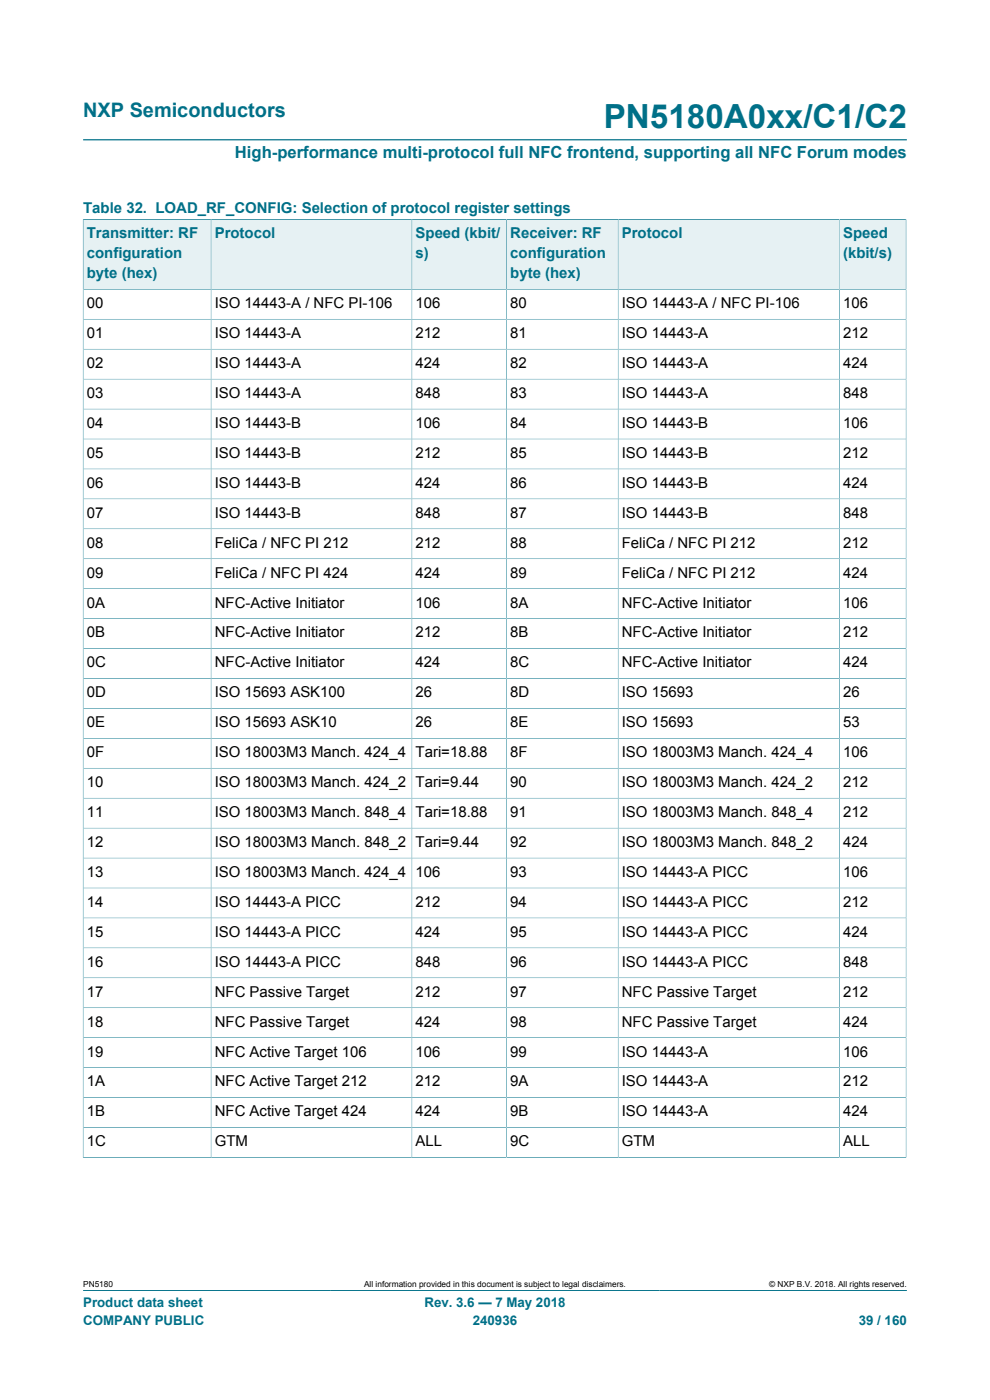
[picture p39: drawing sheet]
<svg xmlns="http://www.w3.org/2000/svg" width="210mm" height="297mm" viewBox="0 0 210 297" stroke-linecap="round" stroke-linejoin="round" font-family="sans-serif">
<defs><g id="words">
<text font-size="7.1" fill="#007088" x="128.1" y="27.2">PN5180A0xx/C1/C2</text>
<text font-size="4.2" fill="#007088" x="17.6" y="24.8">NXP Semiconductors</text>
<text font-size="3.5" fill="#007088" x="49.8" y="33.5">High-performance multi-protocol full NFC frontend, supporting all NFC Forum modes</text>
<g font-size="3.2" fill="#007088">
<text x="17.6" y="45.3">Table 32. LOAD_RF_CONFIG: Selection of protocol register settings</text>
<text x="18.4" y="50.6">Transmitter: RF</text>
<text x="45.6" y="50.6">Protocol</text>
<text x="88.2" y="50.6">Speed (kbit/</text>
<text x="108.2" y="50.6">Receiver: RF</text>
<text x="131.9" y="50.6">Protocol</text>
<text x="178.8" y="50.6">Speed</text>
<text x="18.4" y="54.8">configuration</text>
<text x="18.4" y="59">byte (hex)</text>
<text x="88.2" y="54.8">s)</text>
<text x="108.2" y="54.8">configuration</text>
<text x="108.2" y="59">byte (hex)</text>
<text x="178.8" y="54.8">(kbit/s)</text>
</g>
<g font-size="3.2">
<text x="18.4" y="65.4">00</text>
<text x="45.6" y="65.4">ISO 14443-A / NFC PI-106</text>
<text x="88.2" y="65.4">106</text>
<text x="108.2" y="65.4">80</text>
<text x="131.9" y="65.4">ISO 14443-A / NFC PI-106</text>
<text x="178.8" y="65.4">106</text>
<text x="18.4" y="71.7">01</text>
<text x="45.6" y="71.7">ISO 14443-A</text>
<text x="88.2" y="71.7">212</text>
<text x="108.2" y="71.7">81</text>
<text x="131.9" y="71.7">ISO 14443-A</text>
<text x="178.8" y="71.7">212</text>
<text x="18.4" y="78.1">02</text>
<text x="45.6" y="78.1">ISO 14443-A</text>
<text x="88.2" y="78.1">424</text>
<text x="108.2" y="78.1">82</text>
<text x="131.9" y="78.1">ISO 14443-A</text>
<text x="178.8" y="78.1">424</text>
<text x="18.4" y="84.4">03</text>
<text x="45.6" y="84.4">ISO 14443-A</text>
<text x="88.2" y="84.4">848</text>
<text x="108.2" y="84.4">83</text>
<text x="131.9" y="84.4">ISO 14443-A</text>
<text x="178.8" y="84.4">848</text>
<text x="18.4" y="90.8">04</text>
<text x="45.6" y="90.8">ISO 14443-B</text>
<text x="88.2" y="90.8">106</text>
<text x="108.2" y="90.8">84</text>
<text x="131.9" y="90.8">ISO 14443-B</text>
<text x="178.8" y="90.8">106</text>
<text x="18.4" y="97.1">05</text>
<text x="45.6" y="97.1">ISO 14443-B</text>
<text x="88.2" y="97.1">212</text>
<text x="108.2" y="97.1">85</text>
<text x="131.9" y="97.1">ISO 14443-B</text>
<text x="178.8" y="97.1">212</text>
<text x="18.4" y="103.5">06</text>
<text x="45.6" y="103.5">ISO 14443-B</text>
<text x="88.2" y="103.5">424</text>
<text x="108.2" y="103.5">86</text>
<text x="131.9" y="103.5">ISO 14443-B</text>
<text x="178.8" y="103.5">424</text>
<text x="18.4" y="109.8">07</text>
<text x="45.6" y="109.8">ISO 14443-B</text>
<text x="88.2" y="109.8">848</text>
<text x="108.2" y="109.8">87</text>
<text x="131.9" y="109.8">ISO 14443-B</text>
<text x="178.8" y="109.8">848</text>
<text x="18.4" y="116.2">08</text>
<text x="45.6" y="116.2">FeliCa / NFC PI 212</text>
<text x="88.2" y="116.2">212</text>
<text x="108.2" y="116.2">88</text>
<text x="131.9" y="116.2">FeliCa / NFC PI 212</text>
<text x="178.8" y="116.2">212</text>
<text x="18.4" y="122.5">09</text>
<text x="45.6" y="122.5">FeliCa / NFC PI 424</text>
<text x="88.2" y="122.5">424</text>
<text x="108.2" y="122.5">89</text>
<text x="131.9" y="122.5">FeliCa / NFC PI 212</text>
<text x="178.8" y="122.5">424</text>
<text x="18.4" y="128.9">0A</text>
<text x="45.6" y="128.9">NFC-Active Initiator</text>
<text x="88.2" y="128.9">106</text>
<text x="108.2" y="128.9">8A</text>
<text x="131.9" y="128.9">NFC-Active Initiator</text>
<text x="178.8" y="128.9">106</text>
<text x="18.4" y="135.2">0B</text>
<text x="45.6" y="135.2">NFC-Active Initiator</text>
<text x="88.2" y="135.2">212</text>
<text x="108.2" y="135.2">8B</text>
<text x="131.9" y="135.2">NFC-Active Initiator</text>
<text x="178.8" y="135.2">212</text>
<text x="18.4" y="141.6">0C</text>
<text x="45.6" y="141.6">NFC-Active Initiator</text>
<text x="88.2" y="141.6">424</text>
<text x="108.2" y="141.6">8C</text>
<text x="131.9" y="141.6">NFC-Active Initiator</text>
<text x="178.8" y="141.6">424</text>
<text x="18.4" y="147.9">0D</text>
<text x="45.6" y="147.9">ISO 15693 ASK100</text>
<text x="88.2" y="147.9">26</text>
<text x="108.2" y="147.9">8D</text>
<text x="131.9" y="147.9">ISO 15693</text>
<text x="178.8" y="147.9">26</text>
<text x="18.4" y="154.3">0E</text>
<text x="45.6" y="154.3">ISO 15693 ASK10</text>
<text x="88.2" y="154.3">26</text>
<text x="108.2" y="154.3">8E</text>
<text x="131.9" y="154.3">ISO 15693</text>
<text x="178.8" y="154.3">53</text>
<text x="18.4" y="160.6">0F</text>
<text x="45.6" y="160.6">ISO 18003M3 Manch. 424_4</text>
<text x="88.2" y="160.6">Tari=18.88</text>
<text x="108.2" y="160.6">8F</text>
<text x="131.9" y="160.6">ISO 18003M3 Manch. 424_4</text>
<text x="178.8" y="160.6">106</text>
<text x="18.4" y="167">10</text>
<text x="45.6" y="167">ISO 18003M3 Manch. 424_2</text>
<text x="88.2" y="167">Tari=9.44</text>
<text x="108.2" y="167">90</text>
<text x="131.9" y="167">ISO 18003M3 Manch. 424_2</text>
<text x="178.8" y="167">212</text>
<text x="18.4" y="173.3">11</text>
<text x="45.6" y="173.3">ISO 18003M3 Manch. 848_4</text>
<text x="88.2" y="173.3">Tari=18.88</text>
<text x="108.2" y="173.3">91</text>
<text x="131.9" y="173.3">ISO 18003M3 Manch. 848_4</text>
<text x="178.8" y="173.3">212</text>
<text x="18.4" y="179.7">12</text>
<text x="45.6" y="179.7">ISO 18003M3 Manch. 848_2</text>
<text x="88.2" y="179.7">Tari=9.44</text>
<text x="108.2" y="179.7">92</text>
<text x="131.9" y="179.7">ISO 18003M3 Manch. 848_2</text>
<text x="178.8" y="179.7">424</text>
<text x="18.4" y="186">13</text>
<text x="45.6" y="186">ISO 18003M3 Manch. 424_4</text>
<text x="88.2" y="186">106</text>
<text x="108.2" y="186">93</text>
<text x="131.9" y="186">ISO 14443-A PICC</text>
<text x="178.8" y="186">106</text>
<text x="18.4" y="192.4">14</text>
<text x="45.6" y="192.4">ISO 14443-A PICC</text>
<text x="88.2" y="192.4">212</text>
<text x="108.2" y="192.4">94</text>
<text x="131.9" y="192.4">ISO 14443-A PICC</text>
<text x="178.8" y="192.4">212</text>
<text x="18.4" y="198.7">15</text>
<text x="45.6" y="198.7">ISO 14443-A PICC</text>
<text x="88.2" y="198.7">424</text>
<text x="108.2" y="198.7">95</text>
<text x="131.9" y="198.7">ISO 14443-A PICC</text>
<text x="178.8" y="198.7">424</text>
<text x="18.4" y="205.1">16</text>
<text x="45.6" y="205.1">ISO 14443-A PICC</text>
<text x="88.2" y="205.1">848</text>
<text x="108.2" y="205.1">96</text>
<text x="131.9" y="205.1">ISO 14443-A PICC</text>
<text x="178.8" y="205.1">848</text>
<text x="18.4" y="211.4">17</text>
<text x="45.6" y="211.4">NFC Passive Target</text>
<text x="88.2" y="211.4">212</text>
<text x="108.2" y="211.4">97</text>
<text x="131.9" y="211.4">NFC Passive Target</text>
<text x="178.8" y="211.4">212</text>
<text x="18.4" y="217.8">18</text>
<text x="45.6" y="217.8">NFC Passive Target</text>
<text x="88.2" y="217.8">424</text>
<text x="108.2" y="217.8">98</text>
<text x="131.9" y="217.8">NFC Passive Target</text>
<text x="178.8" y="217.8">424</text>
<text x="18.4" y="224.1">19</text>
<text x="45.6" y="224.1">NFC Active Target 106</text>
<text x="88.2" y="224.1">106</text>
<text x="108.2" y="224.1">99</text>
<text x="131.9" y="224.1">ISO 14443-A</text>
<text x="178.8" y="224.1">106</text>
<text x="18.4" y="230.5">1A</text>
<text x="45.6" y="230.5">NFC Active Target 212</text>
<text x="88.2" y="230.5">212</text>
<text x="108.2" y="230.5">9A</text>
<text x="131.9" y="230.5">ISO 14443-A</text>
<text x="178.8" y="230.5">212</text>
<text x="18.4" y="236.8">1B</text>
<text x="45.6" y="236.8">NFC Active Target 424</text>
<text x="88.2" y="236.8">424</text>
<text x="108.2" y="236.8">9B</text>
<text x="131.9" y="236.8">ISO 14443-A</text>
<text x="178.8" y="236.8">424</text>
<text x="18.4" y="243.2">1C</text>
<text x="45.6" y="243.2">GTM</text>
<text x="88.2" y="243.2">ALL</text>
<text x="108.2" y="243.2">9C</text>
<text x="131.9" y="243.2">GTM</text>
<text x="178.8" y="243.2">ALL</text>
</g>
<g font-size="2.8" fill="#007088">
<text x="17.6" y="277.3">Product data sheet</text>
<text x="17.6" y="281">COMPANY PUBLIC</text>
<text x="90" y="277.3">Rev. 3.6 — 7 May 2018</text>
<text x="100.3" y="281">240936</text>
<text x="182.2" y="281">39 / 160</text>
</g>
<g font-size="1.8">
<text x="17.6" y="273.1">PN5180</text>
<text x="77.2" y="273.1">All information provided in this document is subject to legal disclaimers.</text>
<text x="163.2" y="273.1">© NXP B.V. 2018. All rights reserved.</text>
</g>
</g></defs>
<path d="M17.6 29.7h174.8M17.6 273.8h174.8" fill="none" stroke="#007088" stroke-width=".21"/>
<path d="M17.7 46.6h27v14.7h-27z" fill="#e6f1f3"/>
<path d="M17.6 46.5v14.9h27.2v-14.8h-27.2" fill="none" stroke="#007088" stroke-width=".21"/>
<path d="M44.8 46.6h42.5v14.7h-42.5z" fill="#e6f1f3"/>
<path d="M44.8 46.6h42.6v14.8h-42.6z" fill="none" stroke="#007088" stroke-width=".21"/>
<path d="M87.4 46.6h20v14.7h-20z" fill="#e6f1f3"/>
<path d="M87.4 46.6h20.1v14.8h-20.1z" fill="none" stroke="#007088" stroke-width=".21"/>
<path d="M107.5 46.6h23.6v14.7h-23.6z" fill="#e6f1f3"/>
<path d="M107.5 46.6h23.6v14.8h-23.6z" fill="none" stroke="#007088" stroke-width=".21"/>
<path d="M131.2 46.6h46.8v14.7h-46.8z" fill="#e6f1f3"/>
<path d="M131.1 46.6h47v14.8h-47z" fill="none" stroke="#007088" stroke-width=".21"/>
<path d="M178.1 46.6h14v14.7h-14z" fill="#e6f1f3"/>
<g fill="none" stroke="#007088" stroke-width=".21">
<path d="M192.2 46.5v199.1M192.3 46.6h-14.2v198.9M17.6 67.7h174.6M17.6 74.1h174.6M44.8 61.4v184.1M87.4 61.4v184.1M107.5 61.4v184.1M131.1 61.4v184.1M192.2 61.4h-174.6v184.2M17.6 80.4h174.6M17.6 86.8h174.6M17.6 93.1h174.6"/>
<path d="M17.6 99.5h174.6M17.6 105.8h174.6M17.6 112.2h174.6M17.6 118.5h174.6M17.6 124.9h174.6M17.6 131.2h174.6M17.6 137.6h174.6M17.6 143.9h174.6M17.6 150.3h174.6M17.6 156.6h174.6M17.6 163h174.6M17.6 169.3h174.6"/>
<path d="M17.6 175.7h174.6M17.6 182h174.6M17.6 188.4h174.6M17.6 194.7h174.6M17.6 201.1h174.6M17.6 207.4h174.6M17.6 213.8h174.6M17.6 220.1h174.6M17.6 226.5h174.6M17.6 232.8h174.6M17.6 239.2h174.6M17.6 245.5h174.7"/>
</g>
<use href="#words"/>
</svg>
